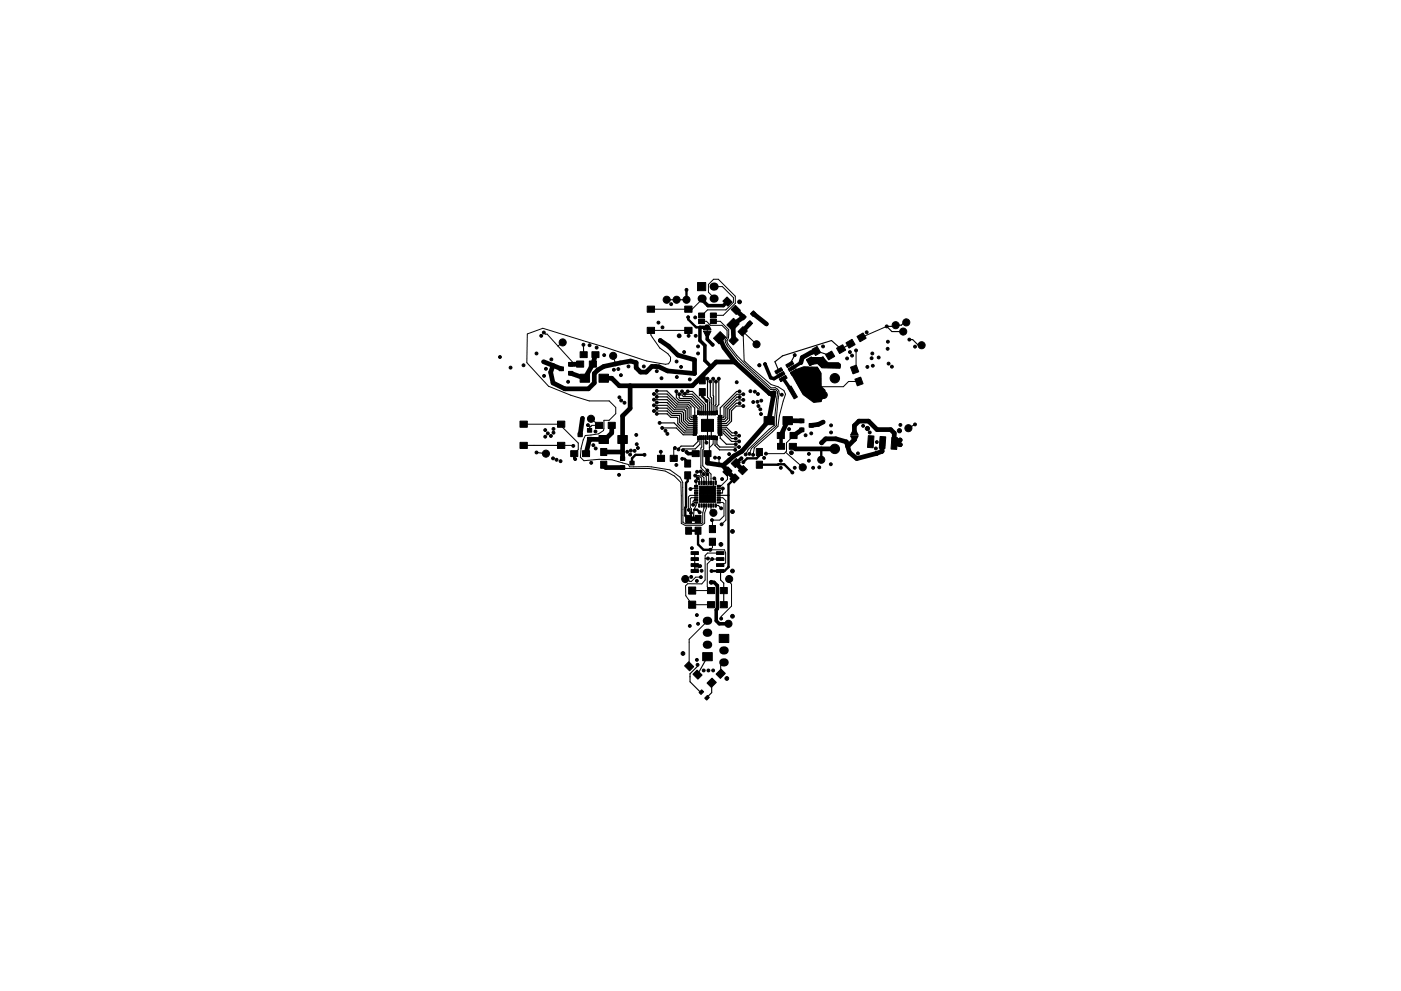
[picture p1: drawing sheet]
<svg xmlns="http://www.w3.org/2000/svg" width="297mm" height="210mm" viewBox="0 0 297 210" stroke-linecap="round" stroke-linejoin="round" font-family="sans-serif">
<g fill="none" stroke="#000" stroke-width=".21">
<path d="M115.3 70.5l.3 .4h.4l5.8 6.4M119.3 72.6l-1 .8M130 75.5l.5 1.7M145.9 70.1h-7.9v1l1.9 2.7 1.7 1.2 .6 .8v.8l-.4 .6-.7 .1-4-.7-9.2-3-12.8-4-3.3 1.2-.1 6.1 4.6 5 4.7 1.9 3.9 1.3h4.3l1.3 1.3v1.4l-1.3 1.4h-1.2l-.1 2.1-1 .7-2.8 .4-.5 .9-.4 1.8-.1 1.9 .7 .7 3.2-.3 2.8 .1 3.4 1 .3 .5a26.8 26.8 0 0 1 8.6 .7l2.1 1.5 .6 1.1v8.5l.5 .3h3.5l.2-.2v-2.1l.2-1.6M148.8 68.2h1l.8 .8h2.5l1.1 1.1v1.5l-.4 .5v.5a25.4 25.4 0 0 0 6.5 7.2l3.1 2.8h.7a.78 .78 0 0 1 .8 .9l-.6 5v1.7l-1.2 .8-4.5 4.3-.5 1.1M149 63.3l-2.2 2.3h-8.8M149.9 69.5v1.2M151.2 68.2h1.5l1.8 1.7a2.85 2.85 0 0 1-.3 2.2l-.1 .1 .1 .3a24.7 24.7 0 0 0 5.7 6.5l3.6 3.3 .8-.1a1.12 1.12 0 0 1 .9 1.3l-.6 4.7v2.1l-5.3 4.8-.4 1.2M151.5 60.8h1.7l2.3 2.3v1l-1.6 1.6h-3.9l-1.2 1.2M151.5 63.3l-1.3-1.3v-1.7l1.1-1.1h1l3.6 3.6v1.5l-2.6 2.6h-2.1M160.4 73l-2.9-2.7 .3 6.2 5.7 5.1 1.4 .4 1.3 .8 .4 .8-1.3 4.6-.4 2.2-5 4.6-.2 1.5M168.4 79h4.6"/>
<path d="M169.2 79l.8 .7v2.5l1.6 1.6h3M171.9 76.7l3-.1 1 1 1.7-.2M173.1 78.8l-3.1 3.2M174.3 76.6v.1M181.5 74.3v3.8l-.3 .3M188 69.2l-5.3 2.4M192 68.4h.1M111 90h8v.4l3.6 3.6v1.4l-.8 .8M119 94.5l2.5 .1M124.6 90.2l.3 .2h.4M125.3 88.8l1.7 1.4h-1.5l-.5 .5v.6M132 99.2l.7 .2h4.9l3.5 .5 1.9 1.1 1.3 1.3 .2 8.7 .7 .4h3.6l.6-.4v-2.2l.4-1v-.6"/>
<path d="M143.1 95l-.2 .3v1.9M148.8 92.8v2l-.2 .2v4.2l1.6 1.7v1.5M148.9 80.7h-1l-.3 .3M149.2 92.8v2.4l-.2 .2v3.4l1.8 1.8v1.8M149.6 92.8l.2 1.1M150.4 92.8v3l-.4 .4M151.2 92.8v1.4l-.8 .8M152.5 97.1v1.5M166.6 95.9l3.6 3.2M168.3 92.4l-1.6 1.5v1.8l-.4 .5h-3.9M182.1 80.9h-2.2l-1.1 1.1h-5M147.3 117.3v3.9"/>
<path d="M147.4 100.9h.8l.6 .5v1M147.6 102.1v1M147.6 105.6h-1l-.3 .2v1.9a1.06 1.06 0 0 1 .2 1.1M147.6 103.6l-1.2 .1M147.6 106.1h-.4l-.3 .2v.8M147.6 105.1h-1.3l-.4 .3 .1 2.8M147.9 101.4l.3 .3v.7M148.6 100v.8l.6 .6v1M149.1 104h1.8v1.7h-1.8zM149.2 100.6l.6 .6v1.2M149.5 118.5h.6M150.8 107.2v1.1l.4 .5"/>
<path d="M151 114.9v1.3l-.4 .4h3l.3 .7v2.1l-1.2 .5M151.2 102.4v1.2l-.3 .4M151.5 101.5l.3 .3v.6M152.4 106.6h.8l.3 .2v2.6l-.9 .9h-1.7l.1 1.9M152.4 105.6h.8l.7 .6v4.1l-.9 .9M152.7 118.6h-1.7l-1.1 1v4.9l.9 .8h-4M152.7 117.3h-2.7l-.5 .5v5.3l-.7 .8-3-.1-.5 .5 .1 2.1 1.4 1.9h4M153.2 103.6v1h-.8M154.2 100v1.7l-1.3 1.4h-.5M148.5 120.1l-.5 .4h-.7M148.6 122.4h-1.1l-.9 .9h-.4l-.4-.5h-.5M150 131.7l-3.9 3.9v5.8"/>
<path d="M154.6 122.8v.6l.5 .5v4.7l-2.2 2.2v.4"/>
</g>
<g fill="#000" stroke="#000" stroke-width=".21">
<path d="M118.5 77.8h1v.8h-1zM120.5 76.9h1v.8h-1zM120.5 78.8h1v.8h-1zM122.2 76.6h1.6v1.3h-1.6zM123 74.6h1.5v1.3h-1.5zM123 79.4h2v1.7h-2zM124.9 76.6h1.6v1.3h-1.6zM125.5 74.6h1.5v1.3h-1.5zM127 79.4h2v1.7h-2zM137.2 69.4h1.6v1.3h-1.6zM137.2 64.9h1.6v1.3h-1.6zM145.2 69.4h1.5v1.3h-1.5z"/>
<path d="M145.2 64.9h1.5v1.3h-1.5zM147.9 59.9h1.7v1.8h-1.7zM148.3 79.9h1.2v1.5h-1.2zM149.2 70.2h1.6l-.6 1h-.6zM148.1 66.4h1.3v1h-1.3zM148.1 67.7h1.3v1h-1.3zM149.6 68.9h.6l.6 1h-1.6zM150.6 66.4h1.3v1h-1.3zM150.6 67.7h1.3v1h-1.3zM152.7 70.4l1.2 1.2-1.4 1.4-1.2-1.2zM153.3 63.9l.8-.9 1.1 1.1-.9 .9zM154.1 68.9l1.4-1.4 1.2 1.2-1.4 1.4z"/>
<path d="M155.6 71.2l.9 .9-1 1.1-.9-.9zM155 65.7l.9-.9 1.1 1-.9 .9zM157.5 69.3l.9 .9-1 1.1-.9-.9zM157 67.3l.7-.6 .5 .5-.6 .7zM158.4 68.7l.6-.7 .6 .6-.7 .6zM159.7 65.9l.6 .6-.6 .6-.6-.5zM164.3 78.8l1.3-.8 .3 .6-1.3 .7zM166.6 77.4l1.4-.8 .3 .6-1.4 .8zM167.1 78.2l1.3-.7 .4 .5-1.4 .8zM167.6 79.1l1.3-.8 .3 .6-1.3 .7zM172.2 74.1l1-.6 .8 1.3-1.1 .6zM171 76.3l1-.6 .8 1.3-1.1 .6z"/>
<path d="M173.4 76.3l1.1-.6 .7 1.3-1 .6zM172.2 78.5l1.1-.6 .7 1.3-1 .6zM175 75.2l1.3-.7 .7 1.1-1.3 .8zM177.4 73.9l1.3-.8 .6 1.2-1.3 .7zM179.4 72.7l1.3-.7 .6 1.1-1.3 .8zM180.3 77.9l1.3-.4 .5 1.4-1.3 .4zM181.7 71.4l1.3-.8 .6 1.2-1.3 .7zM110.2 89.3h1.6v1.3h-1.6zM110.2 93.8h1.6v1.3h-1.6zM118.2 89.3h1.6v1.3h-1.6zM118.2 93.8h1.6v1.3h-1.6zM121 95.6h1.5v1.3h-1.5z"/>
<path d="M122.5 91.8h1v.8h-1zM123.5 95.6h1.5v1.3h-1.5zM124.5 90.9h1v.8h-1zM124.5 92.8h1v.8h-1zM127.4 95.1h1.2v1.5h-1.2zM127.4 97.8h1.2v1.5h-1.2zM126.2 89.6h1.6v1.3h-1.6zM127 92.4h2v1.7h-2zM128.9 89.6h1.6v1.3h-1.6zM131.5 98.8h1v.8h-1zM131.5 96.9h1v.8h-1zM131 92.4h2v1.7h-2z"/>
<path d="M133.5 97.8h1v.8h-1zM139.4 96.6h1.5v1.3h-1.5zM142.1 96.6h1.5v1.3h-1.5zM145.2 97.6h1.2v1.5h-1.2zM146.9 88.1h.8v.3h-.8zM146.9 92.1h.7v.3h-.7zM147 91.7h.8v.3h-.8zM147 91.3h.8v.3h-.8zM147 90.9h.8v.3h-.8zM147 90.5h.8v.3h-.8zM147 90.1h.8v.3h-.8zM147 89.7h.8v.3h-.8z"/>
<path d="M147 89.3h.8v.3h-.8zM147 88.9h.8v.3h-.8zM147 88.5h.8v.3h-.8zM147.9 87.1h.2v.8h-.2zM147.9 92.5h.2v.8h-.2zM146.8 95.6h1.4v1.3h-1.4zM148.3 82.4h1.2v1.5h-1.2zM148.3 87.2h.2v.8h-.2zM148.3 92.4h.2v.8h-.2zM148.7 87.2h.2v.8h-.2zM148.7 92.4h.2v.8h-.2zM148.7 89h2.6v2.5h-2.6z"/>
<path d="M149.1 87.2h.2v.8h-.2zM149.1 92.4h.2v.8h-.2zM149.5 87.2h.2v.8h-.2zM149.5 92.4h.2v.8h-.2zM149.9 87.2h.2v.8h-.2zM149.9 92.4h.2v.8h-.2zM150.3 87.2h.2v.8h-.2zM150.3 92.4h.2v.8h-.2zM150.7 87.2h.2v.8h-.2zM150.7 92.4h.2v.8h-.2zM149.2 95.6h1.6v1.3h-1.6zM151.1 87.2h.2v.8h-.2z"/>
<path d="M151.1 92.4h.2v.8h-.2zM151.5 87.2h.2v.8h-.2zM151.5 92.4h.2v.8h-.2zM151.9 87.1h.2v.8h-.2zM151.9 92.5h.2v.8h-.2zM152.2 88.5h.8v.3h-.8zM152.2 88.9h.8v.3h-.8zM152.2 89.3h.8v.3h-.8zM152.2 89.7h.8v.3h-.8zM152.2 90.1h.8v.3h-.8zM152.2 90.5h.8v.3h-.8zM152.2 90.9h.8v.3h-.8z"/>
<path d="M152.2 91.3h.8v.3h-.8zM152.2 91.7h.8v.3h-.8zM152.3 88.1h.8v.3h-.8zM152.3 92.1h.8v.3h-.8zM155 98.3l1.1-1 .9 .9-1.1 1zM160.3 95.1h1.3v1.5h-1.3zM160.3 97.8h1.3v1.5h-1.3zM162 88.4h2v1.7h-2zM164.8 91.7h1.5v1.3h-1.5zM164.9 94.1h1.4v1.2h-1.4zM164.7 79.6l1.4-.8 .3 .6-1.3 .8zM165.2 80.4l1.4-.8 .3 .6-1.4 .8z"/>
<path d="M166 88.4h2v1.7h-2zM167.3 94.1h1.6v1.2h-1.6zM167.5 91.7h1.5v1.3h-1.5zM167 82.3l.7-.4 1.4 2.3-.7 .4zM169.6 90.8h.8v.8h-.8zM169.6 88.9h.8v.8h-.8zM168.9 81.2l.7-.4 1.4 2.3-.7 .4zM171.6 89.8h.9v.8h-.9zM180.3 92.5h1.7l-.6 1h-.5zM180.9 91.3h.5l.6 1h-1.7zM181.3 80.5l1.2-.5 .5 1.4-1.2 .5zM184.1 92.4l1.2 .1-.2 2.5-1.2-.1z"/>
<path d="M186.6 92.6l1.2 .1-.2 2.5-1.2-.1zM189.1 92.8l1.2 .1-.2 2.5-1.2-.1zM145.4 109.3h1.2v1.5h-1.2zM145.4 111.8h1.2v1.5h-1.2zM145.2 100.1h1.2v1.5h-1.2zM146.5 118.3h1.6v.6h-1.6zM146.5 117h1.6v.6h-1.6zM147.4 109.3h1.2v1.5h-1.2zM147.4 111.8h1.2v1.5h-1.2zM147.2 106.5h.7v.2h-.7zM147.2 106h.7v.2h-.7zM147.2 105.5h.7v.2h-.7z"/>
<path d="M147.2 105h.7v.2h-.7zM147.2 104.5h.7v.2h-.7zM147.2 104h.7v.2h-.7zM147.2 103.5h.7v.2h-.7zM147.2 103h.7v.2h-.7zM148.1 106.9h.3v.7h-.3zM148.1 102.1h.3v.7h-.3zM148.6 106.9h.3v.7h-.3zM148.6 102.1h.3v.7h-.3zM149.1 106.9h.3v.7h-.3zM149.1 102.1h.3v.7h-.3zM149.6 106.9h.3v.7h-.3z"/>
<path d="M149.6 102.1h.3v.7h-.3zM148.3 104.8h1.7v1.8h-1.7zM148.3 103.1h1.7v1.7h-1.7zM150.1 106.9h.3v.7h-.3zM150.1 102.1h.3v.7h-.3zM150.4 111.5h1.3v1.5h-1.3zM150.4 114.2h1.3v1.5h-1.3zM150.6 106.9h.3v.7h-.3zM150.6 102.1h.3v.7h-.3zM151.1 106.9h.3v.7h-.3zM151.1 102.1h.3v.7h-.3zM150 104.8h1.7v1.8h-1.7z"/>
<path d="M150 103.1h1.7v1.7h-1.7zM151.6 106.9h.3v.7h-.3zM151.6 102.1h.3v.7h-.3zM151.9 117h1.6v.6h-1.6zM151.9 118.3h1.6v.6h-1.6zM152 103h.8v.2h-.8zM152 103.5h.8v.2h-.8zM152 104h.8v.2h-.8zM152 104.5h.8v.2h-.8zM152 105h.8v.2h-.8zM152 105.5h.8v.2h-.8zM152 106h.8v.2h-.8z"/>
<path d="M152 106.5h.8v.2h-.8zM153.3 100.1l1-1.1 .9 .9-1.1 1.1zM155.8 100.5l.9 .9-1.1 1.1-.8-.9zM157.6 98.8l.9 .9-1.1 1-.9-.9zM146 124.5h1.5v1.5h-1.5zM146.5 120.9h1.6v.6h-1.6zM146.5 119.6h1.6v.6h-1.6zM146 127.5h1.5v1.5h-1.5zM150 127.6h1.5v1.3h-1.5zM150 124.6h1.5v1.3h-1.5zM151.9 119.6h1.6v.6h-1.6zM151.9 120.9h1.6v.6h-1.6z"/>
<path d="M152.7 127.6h1.5v1.3h-1.5zM152.7 124.6h1.5v1.3h-1.5zM152.5 134.6h2v1.7h-2zM146 140.4l1.1 1.1-.9 .8-1.1-1zM146.9 143l.9-.8 1.1 1-.9 .9zM149 138.5h2v1.7h-2zM148.2 146.9l.6-.5 .4 .4-.6 .5zM149.4 148.1l.6-.5 .4 .4-.6 .5zM151 143.9l.9 .9-1.1 1-.9-.9zM151.8 143l1.1-1 .9 .9-1.1 1z"/>
<circle cx="106" cy="75.7" r=".31"/>
<circle cx="108.2" cy="78" r=".3"/>
<circle cx="111" cy="77.5" r=".31"/>
<circle cx="113.7" cy="75" r=".3"/>
<circle cx="114.7" cy="71.2" r=".3"/>
<circle cx="115.2" cy="76.7" r=".31"/>
<circle cx="115.3" cy="70.5" r=".3"/>
<circle cx="115.3" cy="79.7" r=".31"/>
<circle cx="115.7" cy="78.2" r=".3"/>
<circle cx="116.9" cy="76.2" r=".3"/>
<circle cx="119.3" cy="72.6" r=".75"/>
<circle cx="123.7" cy="73.1" r=".31"/>
<circle cx="125" cy="73.2" r=".3"/>
<circle cx="126.5" cy="73.7" r=".3"/>
<circle cx="128.1" cy="75.3" r=".3"/>
<circle cx="130" cy="75.5" r=".75"/>
<circle cx="130.2" cy="78.4" r=".31"/>
<circle cx="131.1" cy="78.3" r=".3"/>
<circle cx="131.6" cy="79.6" r=".3"/>
<circle cx="133.3" cy="77.7" r=".3"/>
<circle cx="134.9" cy="76.9" r=".3"/>
<circle cx="136.5" cy="77.7" r=".3"/>
<circle cx="139.3" cy="78.7" r=".3"/>
<circle cx="139.6" cy="68.4" r=".3"/>
<circle cx="140" cy="72.2" r=".4"/>
<circle cx="140.5" cy="69.5" r=".3"/>
<circle cx="141.3" cy="63.6" r=".75"/>
<circle cx="142.3" cy="64.5" r=".31"/>
<circle cx="143.4" cy="63.6" r=".75"/>
<circle cx="143.5" cy="76.7" r=".31"/>
<circle cx="143.5" cy="80" r=".3"/>
<circle cx="144" cy="71.2" r=".4"/>
<circle cx="144.4" cy="77.8" r=".31"/>
<circle cx="145" cy="74.7" r=".31"/>
<circle cx="145.5" cy="63.6" r=".75"/>
<circle cx="145.6" cy="61.5" r=".3"/>
<circle cx="145.9" cy="67.3" r=".3"/>
<circle cx="146" cy="71.2" r=".3"/>
<circle cx="147.2" cy="79.2" r=".3"/>
<circle cx="147.4" cy="67.3" r=".31"/>
<circle cx="147.5" cy="71.2" r=".3"/>
<circle cx="148" cy="75" r=".3"/>
<circle cx="148" cy="73.5" r=".31"/>
<circle cx="151.1" cy="73.1" r=".31"/>
<circle cx="156.8" cy="64" r=".4"/>
<circle cx="160.4" cy="73" r=".75"/>
<circle cx="161" cy="77.5" r=".31"/>
<circle cx="162.2" cy="77.2" r=".3"/>
<circle cx="162.5" cy="68.7" r=".31"/>
<circle cx="168.5" cy="75.3" r=".3"/>
<circle cx="169.8" cy="76.9" r=".3"/>
<circle cx="174.5" cy="73.5" r=".31"/>
<circle cx="175.9" cy="77.6" r=".3"/>
<circle cx="176.7" cy="77.4" r=".3"/>
<circle cx="177.6" cy="77.4" r=".31"/>
<circle cx="179.6" cy="76" r=".3"/>
<circle cx="180.2" cy="74.7" r=".31"/>
<circle cx="180.7" cy="75.4" r=".3"/>
<circle cx="181.5" cy="74.3" r=".31"/>
<circle cx="183.7" cy="70.5" r=".31"/>
<circle cx="183.9" cy="77.8" r=".31"/>
<circle cx="184.8" cy="76" r=".3"/>
<circle cx="184.9" cy="75" r=".3"/>
<circle cx="185.1" cy="77.6" r=".3"/>
<circle cx="186.3" cy="75.8" r=".3"/>
<circle cx="188" cy="69.2" r=".3"/>
<circle cx="188.2" cy="74" r=".3"/>
<circle cx="188.3" cy="72.5" r=".31"/>
<circle cx="188.4" cy="77.1" r=".31"/>
<circle cx="189.1" cy="77.8" r=".31"/>
<circle cx="189.9" cy="69" r=".75"/>
<circle cx="191.5" cy="70.3" r=".75"/>
<circle cx="192.1" cy="68.4" r=".75"/>
<circle cx="192.8" cy="72" r=".31"/>
<circle cx="194" cy="73.5" r=".3"/>
<circle cx="195.4" cy="73.2" r=".75"/>
<circle cx="113.7" cy="96" r=".3"/>
<circle cx="115.6" cy="92.6" r=".3"/>
<circle cx="115.6" cy="91.2" r=".31"/>
<circle cx="115.7" cy="96.2" r=".75"/>
<circle cx="116.1" cy="91.9" r=".3"/>
<circle cx="116.8" cy="92.5" r=".31"/>
<circle cx="117.2" cy="97.2" r=".31"/>
<circle cx="117.3" cy="91" r=".3"/>
<circle cx="117.4" cy="91.8" r=".31"/>
<circle cx="118" cy="97.5" r=".31"/>
<circle cx="118.9" cy="97.8" r=".3"/>
<circle cx="120.4" cy="81" r=".3"/>
<circle cx="121.6" cy="94.6" r=".3"/>
<circle cx="121.9" cy="97.4" r=".3"/>
<circle cx="123.5" cy="88.7" r=".3"/>
<circle cx="124.6" cy="90.2" r=".31"/>
<circle cx="125.3" cy="88.8" r=".75"/>
<circle cx="125.4" cy="98.2" r=".31"/>
<circle cx="125.8" cy="94.4" r=".3"/>
<circle cx="126.2" cy="91.5" r=".31"/>
<circle cx="126.3" cy="95.1" r=".31"/>
<circle cx="131.3" cy="84.3" r=".3"/>
<circle cx="131.7" cy="85" r=".31"/>
<circle cx="132.4" cy="85.4" r=".31"/>
<circle cx="133" cy="95.8" r=".31"/>
<circle cx="133.6" cy="96.4" r=".31"/>
<circle cx="133.7" cy="95.6" r=".3"/>
<circle cx="134.6" cy="95.6" r=".3"/>
<circle cx="134.9" cy="92.3" r=".3"/>
<circle cx="135" cy="94.2" r=".31"/>
<circle cx="135.3" cy="95" r=".3"/>
<circle cx="136.6" cy="96.5" r=".31"/>
<circle cx="138.6" cy="86" r=".3"/>
<circle cx="138.6" cy="83.6" r=".3"/>
<circle cx="138.6" cy="87.2" r=".31"/>
<circle cx="138.6" cy="84.8" r=".31"/>
<circle cx="139.3" cy="86.6" r=".3"/>
<circle cx="139.3" cy="82.9" r=".3"/>
<circle cx="139.3" cy="84.2" r=".3"/>
<circle cx="139.3" cy="85.4" r=".3"/>
<circle cx="139.3" cy="87.8" r=".3"/>
<circle cx="139.9" cy="89.7" r=".3"/>
<circle cx="140.1" cy="95.8" r=".31"/>
<circle cx="140.3" cy="80.2" r=".3"/>
<circle cx="140.4" cy="90.8" r=".31"/>
<circle cx="141.1" cy="91.4" r=".31"/>
<circle cx="141.5" cy="92" r=".3"/>
<circle cx="143.1" cy="95" r=".3"/>
<circle cx="143.4" cy="98.6" r=".3"/>
<circle cx="143.4" cy="83" r=".31"/>
<circle cx="143.8" cy="95.3" r=".3"/>
<circle cx="144" cy="83.6" r=".3"/>
<circle cx="144.6" cy="83" r=".3"/>
<circle cx="144.6" cy="97.3" r=".3"/>
<circle cx="144.8" cy="95.5" r=".31"/>
<circle cx="145.2" cy="83.5" r=".3"/>
<circle cx="145.6" cy="95.9" r=".3"/>
<circle cx="145.8" cy="83" r=".31"/>
<circle cx="146.3" cy="80.5" r=".3"/>
<circle cx="149.8" cy="93.9" r=".3"/>
<circle cx="149.8" cy="85" r=".31"/>
<circle cx="150" cy="99.8" r=".3"/>
<circle cx="150" cy="90.9" r=".4"/>
<circle cx="150" cy="80.3" r=".3"/>
<circle cx="150" cy="90.1" r=".31"/>
<circle cx="150.6" cy="80.9" r=".3"/>
<circle cx="151.2" cy="80.3" r=".3"/>
<circle cx="151.6" cy="97.1" r=".3"/>
<circle cx="151.8" cy="80.9" r=".3"/>
<circle cx="152.4" cy="80.3" r=".3"/>
<circle cx="152.5" cy="97.1" r=".31"/>
<circle cx="154.6" cy="96.3" r=".3"/>
<circle cx="155.9" cy="95.4" r=".31"/>
<circle cx="156" cy="93" r=".3"/>
<circle cx="156" cy="94.2" r=".31"/>
<circle cx="156" cy="91.8" r=".31"/>
<circle cx="156.2" cy="81.1" r=".3"/>
<circle cx="156.7" cy="93.6" r=".3"/>
<circle cx="156.7" cy="92.4" r=".31"/>
<circle cx="156.7" cy="94.8" r=".31"/>
<circle cx="156.8" cy="84.2" r=".3"/>
<circle cx="156.8" cy="83" r=".31"/>
<circle cx="156.8" cy="85.5" r=".31"/>
<circle cx="157.2" cy="97.2" r=".3"/>
<circle cx="157.6" cy="83.6" r=".3"/>
<circle cx="157.6" cy="98" r=".3"/>
<circle cx="157.6" cy="84.8" r=".3"/>
<circle cx="157.6" cy="86.1" r=".3"/>
<circle cx="158.1" cy="96.4" r=".31"/>
<circle cx="158.9" cy="96.3" r=".3"/>
<circle cx="159.1" cy="83" r=".3"/>
<circle cx="159.7" cy="96.5" r=".31"/>
<circle cx="159.7" cy="85.3" r=".3"/>
<circle cx="160" cy="83.1" r=".31"/>
<circle cx="160.6" cy="85.2" r=".3"/>
<circle cx="160.7" cy="83.6" r=".3"/>
<circle cx="160.8" cy="86.1" r=".31"/>
<circle cx="161.2" cy="86.8" r=".3"/>
<circle cx="161.3" cy="87.8" r=".31"/>
<circle cx="161.4" cy="85" r=".3"/>
<circle cx="162" cy="97.1" r=".31"/>
<circle cx="162.4" cy="96.2" r=".31"/>
<circle cx="164.1" cy="83.3" r=".3"/>
<circle cx="165.6" cy="97.7" r=".3"/>
<circle cx="165.6" cy="99.2" r=".3"/>
<circle cx="165.7" cy="83.7" r=".31"/>
<circle cx="167.3" cy="91" r=".3"/>
<circle cx="167.8" cy="96" r=".4"/>
<circle cx="168.5" cy="99.2" r=".31"/>
<circle cx="170.2" cy="99.1" r=".75"/>
<circle cx="170.8" cy="92.3" r=".3"/>
<circle cx="171.5" cy="96.3" r=".3"/>
<circle cx="171.5" cy="97.7" r=".31"/>
<circle cx="172" cy="91.9" r=".3"/>
<circle cx="172.4" cy="99.2" r=".31"/>
<circle cx="172.7" cy="84.7" r=".4"/>
<circle cx="173.5" cy="90" r=".3"/>
<circle cx="173.7" cy="99.1" r=".31"/>
<circle cx="173.7" cy="84.7" r=".4"/>
<circle cx="174.1" cy="97.5" r=".75"/>
<circle cx="174.2" cy="93.9" r=".4"/>
<circle cx="174.5" cy="89.5" r=".3"/>
<circle cx="174.7" cy="83.8" r=".75"/>
<circle cx="176.2" cy="98.5" r=".31"/>
<circle cx="176.2" cy="90.2" r=".3"/>
<circle cx="176.2" cy="91.7" r=".31"/>
<circle cx="177" cy="80.2" r="1"/>
<circle cx="177" cy="95.2" r="1"/>
<circle cx="181.9" cy="96.2" r=".31"/>
<circle cx="183" cy="90.3" r=".3"/>
<circle cx="183.9" cy="90.9" r=".45"/>
<circle cx="184.4" cy="91.7" r=".31"/>
<circle cx="185.7" cy="95.1" r=".3"/>
<circle cx="185.8" cy="96.2" r=".4"/>
<circle cx="185.9" cy="93.8" r=".31"/>
<circle cx="187" cy="95.7" r=".4"/>
<circle cx="190.7" cy="91.4" r=".45"/>
<circle cx="190.8" cy="93.3" r=".4"/>
<circle cx="190.8" cy="94.3" r=".4"/>
<circle cx="190.9" cy="90.1" r=".31"/>
<circle cx="192.6" cy="90.8" r=".75"/>
<circle cx="194" cy="90" r=".3"/>
<circle cx="131.2" cy="100.7" r=".3"/>
<circle cx="146.1" cy="108.2" r=".31"/>
<circle cx="146.4" cy="103.7" r=".3"/>
<circle cx="146.5" cy="108.8" r=".31"/>
<circle cx="146.7" cy="116.3" r=".31"/>
<circle cx="147" cy="107.1" r=".3"/>
<circle cx="147.4" cy="100.9" r=".31"/>
<circle cx="147.6" cy="102.1" r=".3"/>
<circle cx="147.8" cy="100.1" r=".31"/>
<circle cx="148" cy="101.4" r=".3"/>
<circle cx="148.3" cy="108.7" r=".3"/>
<circle cx="148.6" cy="100" r=".31"/>
<circle cx="149" cy="114.7" r=".3"/>
<circle cx="149.1" cy="105.7" r=".3"/>
<circle cx="149.1" cy="104" r=".3"/>
<circle cx="149.1" cy="100.6" r=".3"/>
<circle cx="150" cy="100.6" r=".3"/>
<circle cx="150.1" cy="118.5" r=".31"/>
<circle cx="150.6" cy="116.6" r=".3"/>
<circle cx="150.9" cy="105.7" r=".3"/>
<circle cx="150.9" cy="104" r=".3"/>
<circle cx="151" cy="110.3" r=".3"/>
<circle cx="151" cy="118.6" r=".31"/>
<circle cx="151.3" cy="108.8" r=".75"/>
<circle cx="151.5" cy="101.5" r=".31"/>
<circle cx="152.9" cy="115.5" r=".4"/>
<circle cx="152.9" cy="107.8" r=".31"/>
<circle cx="153" cy="111.2" r=".31"/>
<circle cx="153.1" cy="101.6" r=".3"/>
<circle cx="153.2" cy="103.6" r=".3"/>
<circle cx="155.3" cy="112.7" r=".4"/>
<circle cx="155.3" cy="108.5" r=".4"/>
<circle cx="168" cy="100.2" r=".3"/>
<circle cx="144.8" cy="138.6" r=".4"/>
<circle cx="145.3" cy="122.8" r=".75"/>
<circle cx="146.3" cy="132.8" r=".3"/>
<circle cx="146.6" cy="122.4" r=".3"/>
<circle cx="147.7" cy="130.5" r=".31"/>
<circle cx="147.7" cy="140" r=".31"/>
<circle cx="147.7" cy="123.2" r=".31"/>
<circle cx="148" cy="132.3" r=".31"/>
<circle cx="148.4" cy="120.1" r=".3"/>
<circle cx="148.6" cy="122.4" r=".3"/>
<circle cx="148.7" cy="121.1" r=".3"/>
<circle cx="150.8" cy="123.5" r=".4"/>
<circle cx="150.9" cy="121.1" r=".3"/>
<circle cx="152.9" cy="131.2" r=".31"/>
<circle cx="154.4" cy="132.3" r=".75"/>
<circle cx="154.6" cy="122.8" r=".75"/>
<circle cx="155.3" cy="130.7" r=".4"/>
<circle cx="155.3" cy="121.1" r=".4"/>
<circle cx="147.9" cy="141" r=".3"/>
<circle cx="149.2" cy="142.2" r=".3"/>
<circle cx="150.2" cy="142.2" r=".3"/>
<circle cx="151.2" cy="142.2" r=".3"/>
<circle cx="154.1" cy="143.9" r=".4"/>
</g>
<path d="M149.8 136.8h.4M149.8 134.2h.4M149.8 131.7h.4M153.3 138h.4M153.3 140.5h.4" fill="none" stroke="#000" stroke-width="1.7"/>
<g fill="#000">
<circle cx="148.8" cy="63.3" r=".86"/>
<circle cx="151.3" cy="63.3" r=".86"/>
<circle cx="151.3" cy="60.8" r=".86"/>
</g>
<g fill="none" stroke="#000" stroke-width="1">
<path d="M115.2 76.7l3.8 1.5M123 77.2l-2 .1M126.2 75.2l-.5 2-1.7 3-3-1M140 72.2l1.8 1.2 1.9 1.9 3.5 1v2.9l-5.7-.5-1.8-.9-.7-.1h-.8l-1.2 1.2h-1.2l-.9-.9v-1.1l-1.2-.3-5.7 1.1-1.2 .8-.8 .7v2l-1.2 1.3h-5l-2.6-1.3-.4-2.2 .4-1.5M152.6 71.7l.9 2 2.4 3.2M155.9 76.9l-4-.1-5.1 5h-15.5l-1.6-1.6h-1.7M155.9 76.9l7.3 6.6M156 65.7l1.6 1.6-2.2 1.5 .1 3.4M159 68.6l-1.5 1.7M159.7 66.5l2.8 2.2M173.1 74.5l-1.2 .3-1.8 1-.3 1.1M173.1 78.8l-1.4 1.5h-.3l2.3 2.3v2.1l.9-.9"/>
<path d="M123.5 88.7l-.5 3.5M128 95.9h3.8l.2 .1M128 98.6l.5 .6h3.5M129.7 90.2v1.6l-1.4 1.4h-3.3l-.8 3M133.6 81.8v4.8l-1.6 1.6v9.1M150 96.2v2l3.3 .5M153.3 98.7l.9 1.3 1.5 1.5M156 98.2l1.5 1.5M163.2 83.5l.9-.2-1.1 5.9-5.7 6.5-1.7 1-2.3 2M163.2 83.5h.2l.6 .5M168.1 94.7l.5 .5h8.4M170 91.2l-1.7 1.2"/>
<path d="M170 89.3l-3-.1-1.4 3.2M174.2 93.9l.8-.8h2.2l2.2 .6 .3 1M174.5 89.5l-1 .5-1.5 .2M181.1 91.8v-1.5l1-1h2l1.9 1.8h2.9l.7 .8v2.2M181.1 93v.3l-1.4 1.4M187.1 93.9l-.1 1.8-1.1 .5-4.3 1.1-1.5-1.3-.4-1.3M189.6 94.1l1.3 .2M190.9 93.3l-1.3 .8M146 110.1h2"/>
</g>
<g fill="none" stroke="#000" stroke-width=".5">
<path d="M145.5 61.5v2.1M145.9 67.3v.4l1.7 1.7h.8M121.8 96.2v1l.1 .2M136.6 96.5h-1.8l-.8 .7v1M144.6 97.3h.6l.6 .7M148.9 83.2v.9l.9 .9M161 98.6l5.3-.1 1.7 1.7M161 95.9v.7l-.6 .6h-2l-.8 .8M173.7 82.6l.9 .9v.3M174.2 95.2l-.1 2.3M145.8 100.8v1.3l-.3 .3v5.1l-.2 .2v1.7l.7 .7M146 112.6h2v2.9l1.2 1.1h1.4"/>
<path d="M147.2 108.1h.6l.5 .6M155.7 101.5l-1.2 1.3v17.5l-.9 .9h-2.7M150.9 121.1v.1"/>
</g>
<path d="M149 63.3v.4l1.1 1.1h3.3l.8-.8M149.9 69.4h-1.5v2.8l1.1 1.1v3.2l1.3 1.3M149.9 70.7v1.3l1.2 1.1M162.2 77.2l1.2 2.9 .7 .2 1.5-.8M169.8 76.9l-1.9 1.2M173.1 78.8v2.6l1.5 1.5v.9M145.5 95.9l.4 .3h1.6M157.2 97.2l-1.2 1M165.6 92.4v2.3M166.1 80.3l1.9 3M150.8 123.5h.6l.7 .7v4.9l-.2 .3v2.3l.6 .6h2" fill="none" stroke="#000" stroke-width=".75"/>
<g fill="none" stroke="#000" stroke-width=".24">
<path d="M123.7 73.1l.1 2.1M138 65.6h.1M141.3 63.6h4.2M153.7 64h.5M168.5 75.3l-1.1 2M173.1 74.5l2.9 .9M180.3 72.9l-2 1.2-2-1.9-10.4 3.3-1.6 1.2 .8 2M192.1 68.4h-.4l-.6 .6h-1.5l-.3 .2h-1.3l1.1 1.1h2.4M192.8 72h.7l1.2 1.2h.7M111 94.5h8M113.8 96l2 .2M138.6 87.2h2.9l.9 .9h1.7v1.5l1.4 1.4h1.9"/>
<path d="M138.6 84.8h2.9l1.7 1.7h2.3l.2 .2v2.1l.6 .6h1.1M138.6 86h2.9l1.3 1.3h1.9l.2 .2v1.7l1 1h1.5M138.6 83.6h2.9l2.1 2.1h2.3l.6 .6v2.1l.2 .2h.7M139.2 87.8h2.3l.7 .7h1.3l.2 .2v1.2l1.5 1.5h2.2M139.2 86.6h2.3l1.1 1.1h1.7l.2 .2v1.5l1.2 1.2h1.7M139.2 85.4h2.3l1.5 1.5h2.1l.2 .2v1.9l.8 .8h1.3M139.2 84.2h2.3l1.9 1.9h2.3l.4 .4v2.1l.4 .4h.9M139.2 82.9h2.2l2.4 2.4h2.3l1.2 1.2v1.7M139.9 89.7h3l2.2 2.1h2.3M140.1 95.8l.1 1.4M140.4 90.8h3l1.5 1.4h2.4M143.4 83v1.3l.6 .6h2.3l1.7 1.7v.9"/>
<path d="M144 83.6v.7l.2 .2h2.3l1.9 1.9v1.2M144.6 83v.8l.3 .3h1.8l2.1 2.1v1.4M145.2 83.5l1.6 .1 2.4 2.4v1.6M145.8 83h1l2.8 2.8v1.8M148 92.9v.7l-1 1h-2.6l-.5 .7M148.4 92.8v1.4l-1 1h-2.3l-.3 .3M149.8 85l.2 .1v7.7M150 80.3v3.9l.5 .5M150 90.2l.8 .8v1.8M150.5 84.8l-.1 2.8M150.6 80.9v3.2l.3 .3-.1 3.2M151.2 80.3v7.3"/>
<path d="M151.6 92.8v1.7l1 .9h3.3M151.8 80.9v4.9l-.2 .2v1.6M152 92.9v1.3l.6 .6h4.1M152.4 80.3v5.5l-.4 .4v1.3M152.6 91.8h.7l1.8 1.8h1.6M152.6 90.6h1.4l1.2 1.2h.8M152.6 91.4h.9l1.6 1.6h.9M152.6 91h1.2l1.4 1.4h1.5M152.7 92.2v.8l1.3 1.2h2M156.8 85.5h-.7l-1.4 1.4v2.2l-.7 .7h-1.4M156.8 84.2h-.6l-2.3 2.3v2.1l-.4 .4h-.9M156.8 83h-.6l-3.5 3.5v1.7"/>
<path d="M157.6 86.1h-1.5l-1 1v2.2l-.9 .9h-1.6M157.6 84.8h-1.4l-1.9 1.9v2.1l-.6 .6h-1.1M157.6 83.6h-1.4l-2.7 2.7v2.1l-.2 .2h-.7M194 90l-1.4 .8M147.6 106.6v.5l-.4 1-.2 2M151.8 107.2h.5l.6 .6M152.4 105.1h2.1M150 139.3l-2.1 3.8M152.7 121.2l.1 1.8 .7 .7v4.6M153.5 125.3h.1M147.9 141v.3l-1.6 1.6v1.7l2.2 2.2h.2M150.9 144.9v2.1l-1 1"/>
<path d="M153.5 140.5l-.7 .7v1.7"/>
</g>
<path d="M167.7 79.1l1.3-.7 1.4-.6 2.8 .1 .9 1.3v6l-1.6 .2-2.2-1.7zM171.2 76.4l.8-.5h2.4l1.2 1.1h2.2l.4 .3-.1 .8-3.8-.1-1-.9-1.6 .2z" fill="#000" stroke="#000" stroke-width=".25"/>
</svg>
